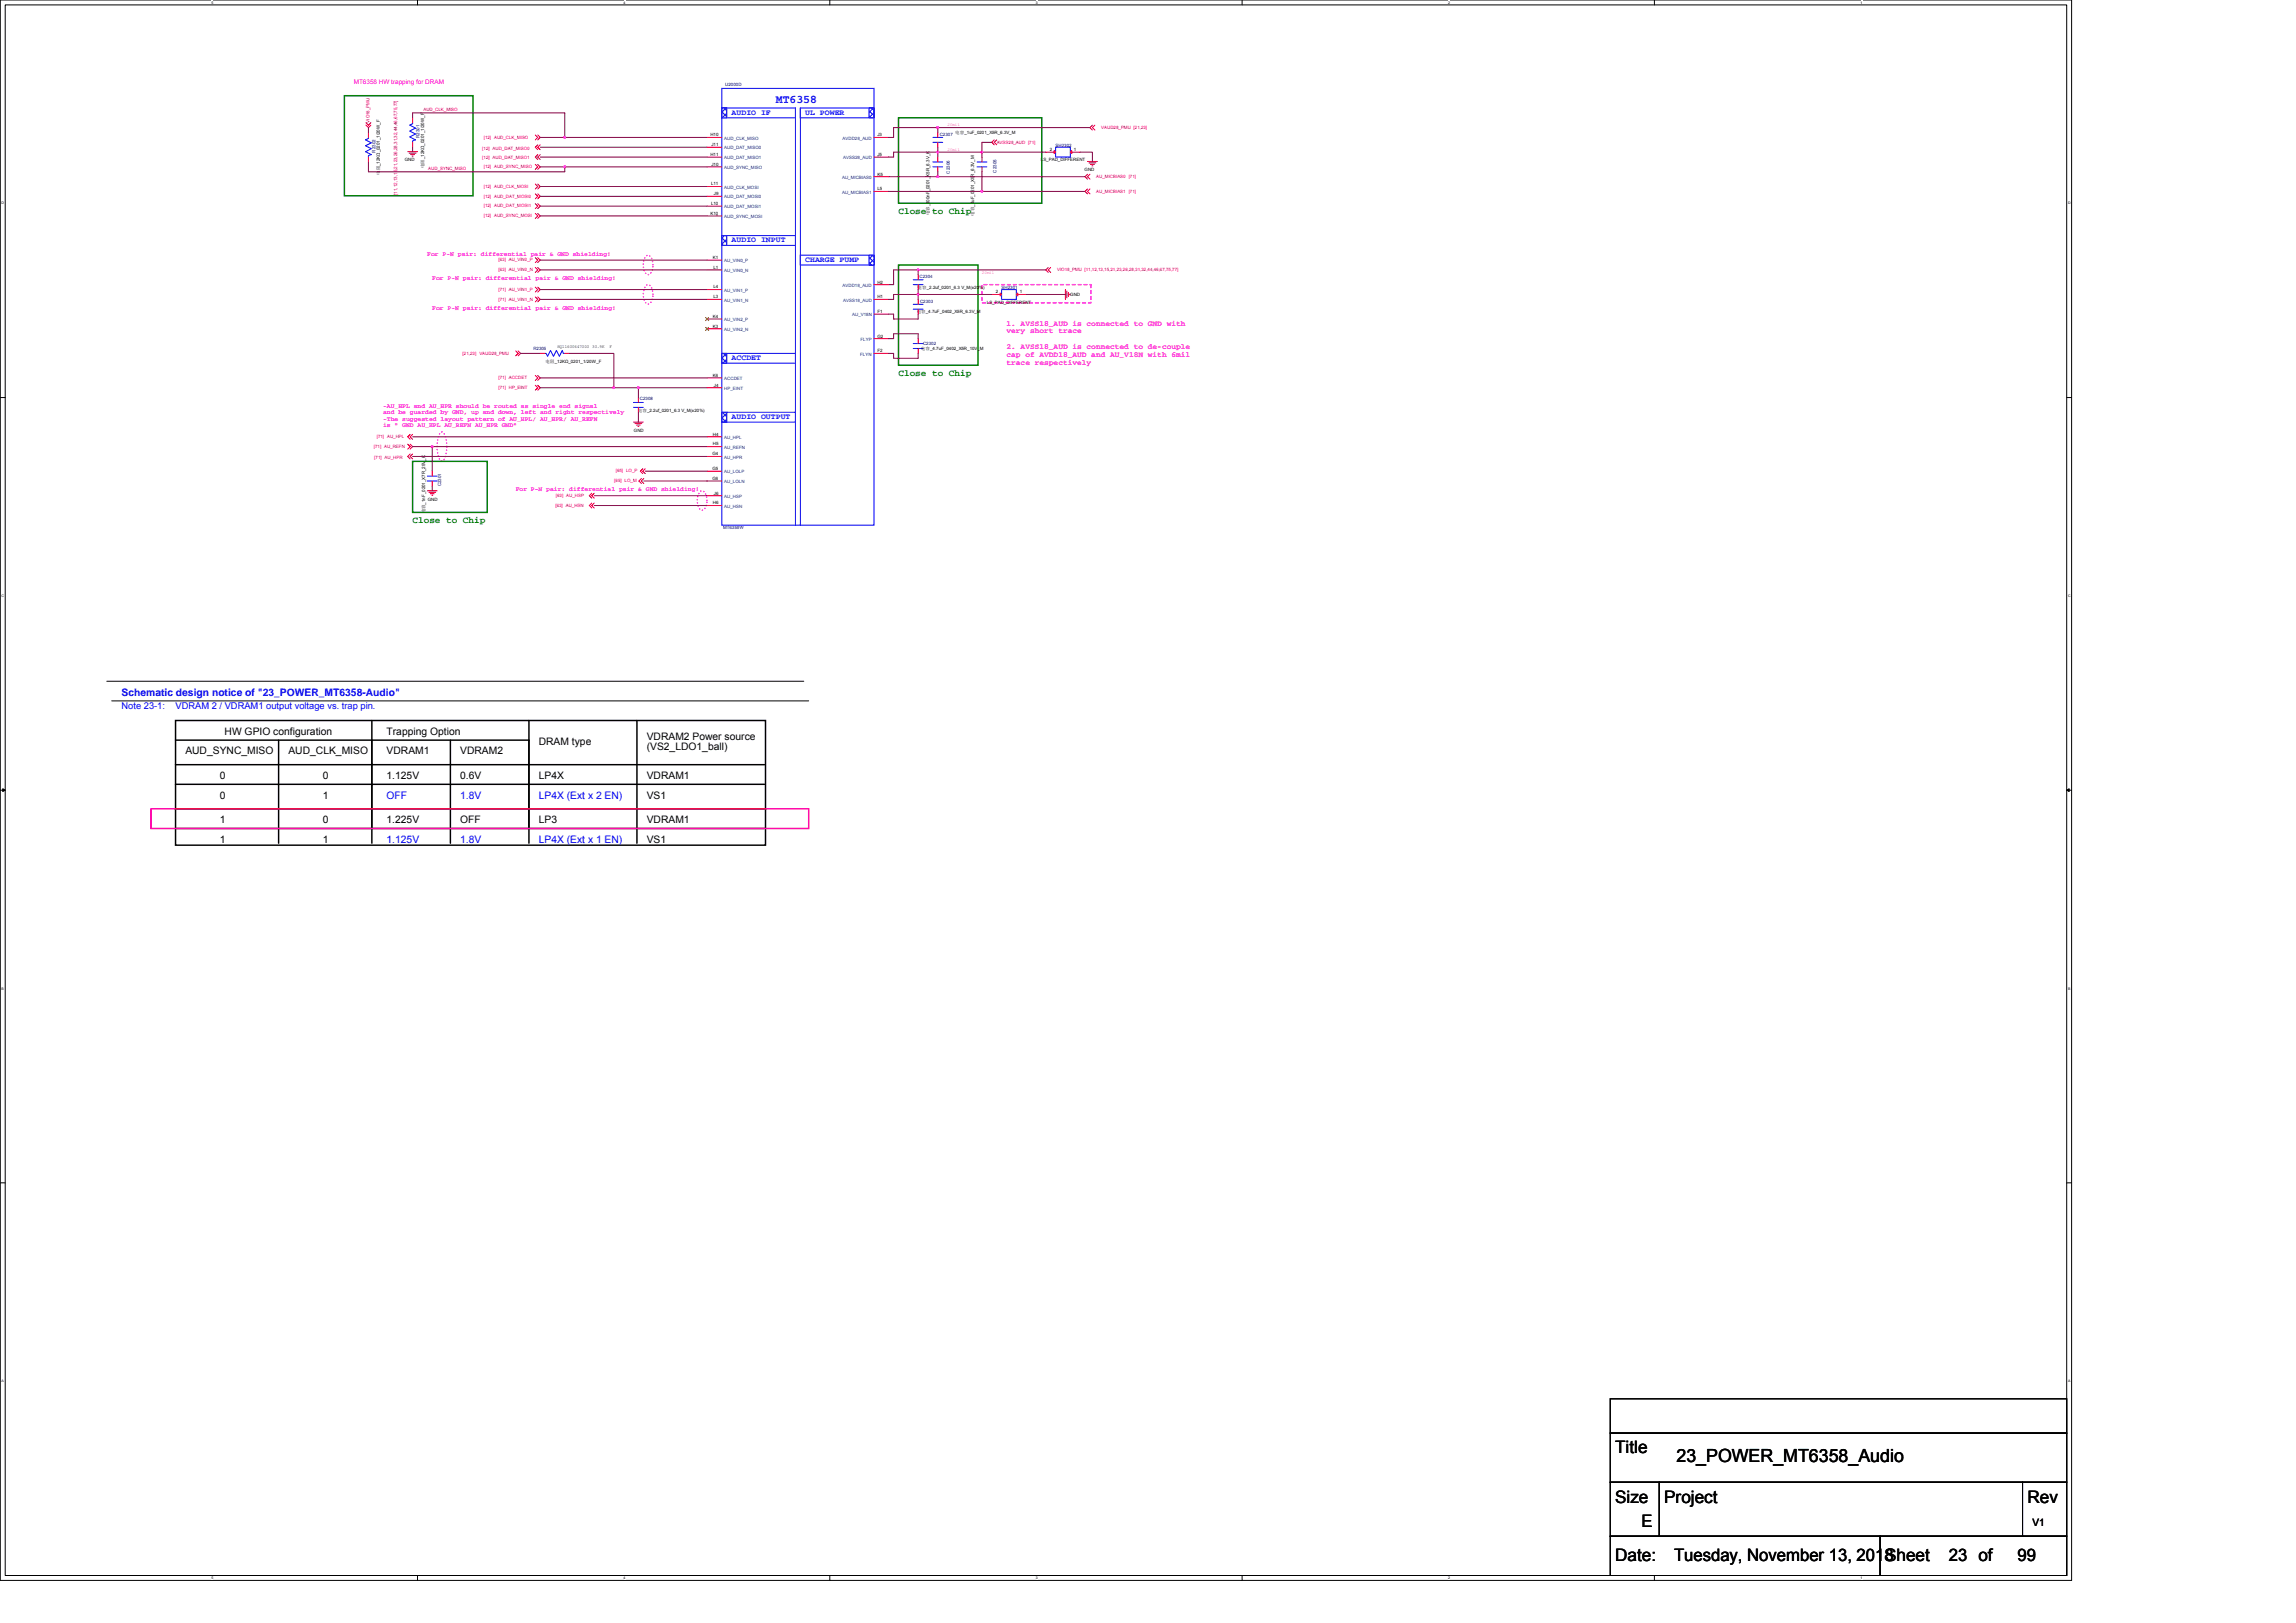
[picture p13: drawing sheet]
<svg xmlns="http://www.w3.org/2000/svg" width="297mm" height="210mm" viewBox="0 0 297 210" stroke-linecap="round" stroke-linejoin="round" font-family="sans-serif">
<defs><g id="words">
<text font-size="2.3" x="216.9" y="189.1">23_POWER_MT6358_Audio</text>
<g font-size="2.2">
<text x="209" y="188">Title</text>
<text x="209" y="194.4">Size</text>
<text x="212.4" y="197.6">E</text>
<text x="215.3" y="194.4">Project</text>
<text x="262.3" y="194.4">Rev</text>
<text x="209" y="202">Date:</text>
<text x="216.6" y="202">Tuesday, November 13, 2018</text>
<text x="243.9" y="202">Sheet</text>
<text x="252.1" y="202">23 of</text>
<text x="261" y="202">99</text>
</g>
<text font-size="1.5" fill="#00f" x="100.4" y="13.3">MT6358</text>
<g font-size="1.3" fill="#00f">
<text x="15.7" y="90">Schematic design notice of &quot;23_POWER_MT6358-Audio&quot;</text>
<text x="50" y="103.3">OFF</text>
<text x="59.5" y="103.3">1.8V</text>
<text x="69.7" y="103.3">LP4X (Ext x 2 EN)</text>
<text x="50" y="109">1.125V</text>
<text x="59.5" y="109">1.8V</text>
<text x="69.7" y="109">LP4X (Ext x 1 EN)</text>
</g>
<g font-size="1.3">
<text x="29.1" y="95.1">HW GPIO configuration</text>
<text x="50" y="95.1">Trapping Option</text>
<text x="83.7" y="95.7">VDRAM2 Power source</text>
<text x="24" y="97.6">AUD_SYNC_MISO</text>
<text x="28.4" y="100.8">0</text>
<text x="37.3" y="97.6">AUD_CLK_MISO</text>
<text x="41.8" y="100.8">0</text>
<text x="50" y="97.6">VDRAM1</text>
<text x="50" y="100.8">1.125V</text>
<text x="59.5" y="97.6">VDRAM2</text>
<text x="59.5" y="100.8">0.6V</text>
<text x="69.7" y="96.3">DRAM type</text>
<text x="69.7" y="100.8">LP4X</text>
<text x="83.7" y="97.1">(VS2_LDO1_ball)</text>
<text x="83.7" y="100.8">VDRAM1</text>
<text x="28.4" y="103.3">0</text>
<text x="28.4" y="106.5">1</text>
<text x="41.8" y="103.3">1</text>
<text x="41.8" y="106.5">0</text>
<text x="50" y="106.5">1.225V</text>
<text x="59.5" y="106.5">OFF</text>
<text x="69.7" y="106.5">LP3</text>
<text x="83.7" y="106.5">VDRAM1</text>
<text x="83.7" y="103.3">VS1</text>
<text x="28.4" y="109">1</text>
<text x="41.8" y="109">1</text>
<text x="83.7" y="109">VS1</text>
<text x="262.9" y="197.4">V1</text>
</g>
<g font-size="1.2" fill="#008000">
<text x="116.2" y="27.6">Close to Chip</text>
<text x="116.2" y="48.6">Close to Chip</text>
<text x="53.4" y="67.6">Close to Chip</text>
</g>
<g font-size="1.2" fill="#00f">
<text x="15.7" y="91.8">Note 23-1:</text>
<text x="22.7" y="91.8">VDRAM 2 / VDRAM1 output voltage vs. trap pin.</text>
</g>
<g font-size="1" fill="#00f">
<text x="94.7" y="14.8">AUDIO IF</text>
<text x="104.2" y="14.8">UL POWER</text>
<text x="94.7" y="31.3">AUDIO INPUT</text>
<text x="104.2" y="33.9">CHARGE PUMP</text>
<text x="94.7" y="46.6">ACCDET</text>
<text x="94.7" y="54.2">AUDIO OUTPUT</text>
</g>
<g font-size="1" fill="#f0f">
<text x="130.2" y="42.1">1. AVSS18_AUD is connected to GND with</text>
<text x="130.2" y="43.1">very short trace</text>
<text x="130.2" y="45.2">2. AVSS18_AUD is connected to de-couple</text>
<text x="130.2" y="46.2">cap of AVDD18_AUD and AU_V18N with 6mil</text>
<text x="130.2" y="47.2">trace respectively</text>
</g>
<g font-size=".8" fill="#f0f">
<text x="45.8" y="10.9">MT6358 HW trapping for DRAM</text>
<text x="55.3" y="33.1">For P-N pair: differential pair &amp; GND shielding!</text>
<text x="55.9" y="36.3">For P-N pair: differential pair &amp; GND shielding!</text>
<text x="55.9" y="40.1">For P-N pair: differential pair &amp; GND shielding!</text>
<text x="49.6" y="52.8">-AU_HPL and AU_HPR should be routed as single end signal</text>
<text x="49.6" y="53.6">and be guarded by GND, up and down, left and right respectively</text>
<text x="49.6" y="54.4">-The suggested layout pattern of AU_HPL/ AU_HPR/ AU_REFN</text>
<text x="49.6" y="55.3">is &quot; GND AU_HPL AU_REFN AU_HPR GND&quot;</text>
<text x="66.7" y="63.6">For P-N pair: differential pair &amp; GND shielding!</text>
</g>
<g font-size=".6" fill="#000080">
<text x="93.8" y="11.1">U2000D</text>
<text x="54.3" y="17.8" transform="rotate(-90 54.3 17.8)">R2301</text>
<text x="121.6" y="17.6">C2307</text>
<text x="48.6" y="19.7" transform="rotate(-90 48.6 19.7)">R2302</text>
<text x="122.9" y="22.5" transform="rotate(-90 122.9 22.5)">C2306</text>
<text x="128.9" y="22.3" transform="rotate(-90 128.9 22.3)">C2305</text>
<text x="136.6" y="19">SH2302</text>
<text x="119" y="35.9">C2304</text>
<text x="119" y="39.2">C2303</text>
<text x="129.6" y="37.4">SH2301</text>
<text x="69" y="45.3">R2305</text>
<text x="119.4" y="44.7">C2302</text>
<text x="82.8" y="51.8">C2308</text>
<text x="57.1" y="62.9" transform="rotate(-90 57.1 62.9)">C2301</text>
<text x="93.5" y="68.5">MT6358W</text>
</g>
<g font-size=".6" fill="#f00">
<text x="47.8" y="15.9" transform="rotate(-90 47.8 15.9)">VIO18_PMU</text>
<text x="54.8" y="14.4">AUD_CLK_MISO</text>
<text x="62.6" y="17.9">[12] AUD_CLK_MISO</text>
<text x="142.5" y="16.7">VAUD28_PMU [21,23]</text>
<text x="55.4" y="22">AUD_SYNC_MISO</text>
<text x="62.4" y="19.3">[12] AUD_DAT_MISO0</text>
<text x="62.4" y="20.6">[12] AUD_DAT_MISO1</text>
<text x="62.6" y="21.8">[12] AUD_SYNC_MISO</text>
<text x="128.9" y="18.6">AVSS28_AUD [71]</text>
<text x="141.8" y="23">AU_MICBIAS0 [71]</text>
<text x="51.4" y="25.2" transform="rotate(-90 51.4 25.2)">[11,12,13,15,21,23,26,28,31,32,44,46,67,75,77]</text>
<text x="62.6" y="28.1">[12] AUD_SYNC_MOSI</text>
<text x="62.6" y="24.3">[12] AUD_CLK_MOSI</text>
<text x="62.6" y="26.8">[12] AUD_DAT_MOSI1</text>
<text x="62.6" y="25.6">[12] AUD_DAT_MOSI0</text>
<text x="141.8" y="24.9">AU_MICBIAS1 [71]</text>
<text x="64.5" y="33.8">[63] AU_VIN0_P</text>
<text x="64.5" y="35.1">[63] AU_VIN0_N</text>
<text x="136.8" y="35.1">VIO18_PMU [11,12,13,15,21,23,26,28,31,32,44,46,67,75,77]</text>
<text x="64.5" y="38.9">[71] AU_VIN1_N</text>
<text x="64.5" y="37.6">[71] AU_VIN1_P</text>
<text x="59.9" y="45.9">[21,23] VAUD28_PMU</text>
<text x="64.5" y="49.1">[71] ACCDET</text>
<text x="64.5" y="50.3">[71] HP_EINT</text>
<text x="48.4" y="58">[71] AU_REFN</text>
<text x="48.4" y="59.4">[71] AU_HPR</text>
<text x="48.7" y="56.7">[71] AU_HPL</text>
<text x="71.9" y="65.6">[63] AU_HSN</text>
<text x="71.9" y="64.3">[63] AU_HSP</text>
<text x="79.5" y="62.3">[65] LO_M</text>
<text x="79.7" y="61.1">[65] LO_P</text>
</g>
<g font-size=".6">
<text x="91.9" y="17.6">H10</text>
<text x="113.5" y="17.6">J3</text>
<text x="123.6" y="17.4">电容_1uF_0201_X5R_6.3V_M</text>
<text x="49.1" y="22.6" transform="rotate(-90 49.1 22.6)">电阻_12KΩ_0201_1/20W_F</text>
<text x="52.4" y="20.8">GND</text>
<text x="54.9" y="21.7" transform="rotate(-90 54.9 21.7)">电阻_12KΩ_0201_1/20W_F</text>
<text x="91.9" y="20.2">H11</text>
<text x="92" y="24">L11</text>
<text x="92" y="18.9">J11</text>
<text x="92" y="21.4">J10</text>
<text x="113.5" y="20.2">J5</text>
<text x="113.5" y="22.7">K5</text>
<text x="134.7" y="20.9">LS_PAD_DIFFERENT</text>
<text x="135.8" y="19.5">2</text>
<text x="138.9" y="19.5">1</text>
<text x="140.3" y="22.1">GND</text>
<text x="91.9" y="27.8">K10</text>
<text x="92" y="26.5">L10</text>
<text x="92.3" y="25.3">J9</text>
<text x="113.5" y="24.6">L5</text>
<text x="120.3" y="27.9" transform="rotate(-90 120.3 27.9)">电容_100nF_0201_X5R_6.3V_K</text>
<text x="126" y="27.9" transform="rotate(-90 126 27.9)">电容_1uF_0201_X5R_6.3V_M</text>
<text x="92.2" y="33.5">K1</text>
<text x="92.3" y="34.8">L1</text>
<text x="92.2" y="41.1">K4</text>
<text x="92.3" y="37.3">L4</text>
<text x="92.3" y="38.6">L3</text>
<text x="113.5" y="40.5">F1</text>
<text x="113.5" y="36.7">H2</text>
<text x="113.5" y="38.6">H1</text>
<text x="118.6" y="40.6">电容_4.7uF_0402_X5R_6.3V_M</text>
<text x="118.7" y="37.4">电容_2.2uf_0201_6.3 V_M(±20%)</text>
<text x="127.7" y="39.3">LS_PAD_DIFFERENT</text>
<text x="128.8" y="38">2</text>
<text x="131.9" y="38">1</text>
<text x="138.5" y="38.3">GND</text>
<text x="70.6" y="47">电阻_12KΩ_0201_1/20W_F</text>
<text x="72.1" y="45">HQ11600647000</text>
<text x="76.6" y="45">30.9K</text>
<text x="78.8" y="45">F</text>
<text x="92.2" y="42.4">K3</text>
<text x="113.5" y="43.7">G2</text>
<text x="113.5" y="45.6">F2</text>
<text x="119.1" y="45.3">电容_4.7uF_0402_X5R_10V_M</text>
<text x="82.5" y="53.3">电容_2.2uf_0201_6.3 V_M(±20%)</text>
<text x="92.2" y="48.7">K6</text>
<text x="92.3" y="50">J4</text>
<text x="82" y="55.9">GND</text>
<text x="92.2" y="58.9">G4</text>
<text x="92.2" y="56.4">H4</text>
<text x="92.2" y="57.6">H5</text>
<text x="55.3" y="64.8">GND</text>
<text x="92.2" y="60.8">G5</text>
<text x="92.2" y="62.1">G6</text>
<text x="92.2" y="65.3">H6</text>
<text x="92.3" y="64">J6</text>
<text x="55" y="66.4" transform="rotate(-90 55 66.4)">电容_1nF_0201_X7R_25V_K</text>
</g>
<g font-size=".6" fill="#f0f">
<text x="122.6" y="16.4">20mil</text>
<text x="122.6" y="19.5">20mil</text>
<text x="127" y="35.4">20mil</text>
</g>
<g font-size=".6" fill="#004080">
<text x="93.7" y="19.3">AUD_DAT_MISO0</text>
<text x="93.7" y="20.6">AUD_DAT_MISO1</text>
<text x="93.7" y="18.1">AUD_CLK_MISO</text>
<text x="93.7" y="21.9">AUD_SYNC_MISO</text>
<text x="108.9" y="23.1">AU_MICBIAS0</text>
<text x="109" y="18.1">AVDD28_AUD</text>
<text x="109.1" y="20.6">AVSS28_AUD</text>
<text x="93.7" y="26.9">AUD_DAT_MOSI1</text>
<text x="93.7" y="24.4">AUD_CLK_MOSI</text>
<text x="93.7" y="25.7">AUD_DAT_MOSI0</text>
<text x="93.7" y="28.2">AUD_SYNC_MOSI</text>
<text x="108.9" y="25">AU_MICBIAS1</text>
<text x="93.7" y="33.9">AU_VIN0_P</text>
<text x="93.7" y="35.2">AU_VIN0_N</text>
<text x="93.7" y="37.7">AU_VIN1_P</text>
<text x="93.7" y="41.6">AU_VIN2_P</text>
<text x="93.7" y="39">AU_VIN1_N</text>
<text x="109" y="37.1">AVDD18_AUD</text>
<text x="109.1" y="39">AVSS18_AUD</text>
<text x="110.3" y="40.9">AU_V18N</text>
<text x="93.7" y="42.8">AU_VIN2_N</text>
<text x="111.3" y="46">FLYN</text>
<text x="111.3" y="44.1">FLYP</text>
<text x="93.7" y="50.4">HP_EINT</text>
<text x="93.7" y="49.2">ACCDET</text>
<text x="93.7" y="56.8">AU_HPL</text>
<text x="93.7" y="59.3">AU_HPR</text>
<text x="93.7" y="58.1">AU_REFN</text>
<text x="93.7" y="61.2">AU_LOLP</text>
<text x="93.7" y="62.5">AU_LOLN</text>
<text x="93.7" y="64.4">AU_HSP</text>
<text x="93.7" y="65.7">AU_HSN</text>
</g>
<g font-size=".5">
<text x="27.3" y=".5">5</text>
<text x="80.7" y=".5">4</text>
<text x="134" y=".5">3</text>
<text x="187.4" y=".5">2</text>
<text x="240.7" y=".5">1</text>
<text x=".2" y="26.4">D</text>
<text x="267.5" y="26.4">D</text>
<text x=".2" y="77.2">C</text>
<text x="267.5" y="77.2">C</text>
<text x=".2" y="128">B</text>
<text x="267.5" y="128">B</text>
<text x=".2" y="178.8">A</text>
<text x="267.5" y="178.8">A</text>
<text x="27.3" y="204.3">5</text>
<text x="80.7" y="204.3">4</text>
<text x="134" y="204.3">3</text>
<text x="187.4" y="204.3">2</text>
<text x="240.7" y="204.3">1</text>
</g>
</g></defs>
<path d="M0 0h268v204.5h-268zM.7 .6h266.7v203.2h-266.7z" fill="none" stroke="#000" stroke-width=".13"/>
<g fill="#fff">
<path d="M27.3 .1h.3v.5h-.3z"/>
<path d="M27.3 203.9h.3v.5h-.3z"/>
</g>
<path d="M54 0v.6M54 203.8v.7" fill="none" stroke="#000" stroke-width=".13"/>
<g fill="#fff">
<path d="M80.7 .1h.2v.5h-.2z"/>
<path d="M80.7 203.9h.2v.5h-.2z"/>
</g>
<path d="M107.4 0v.6M107.4 203.8v.7" fill="none" stroke="#000" stroke-width=".13"/>
<g fill="#fff">
<path d="M134 .1h.3v.5h-.3z"/>
<path d="M134 203.9h.3v.5h-.3z"/>
</g>
<path d="M160.7 0v.6M160.7 203.8v.7" fill="none" stroke="#000" stroke-width=".13"/>
<g fill="#fff">
<path d="M187.4 .1h.2v.5h-.2z"/>
<path d="M187.4 203.9h.2v.5h-.2z"/>
</g>
<path d="M214 0v.6M214 203.8v.7" fill="none" stroke="#000" stroke-width=".13"/>
<g fill="#fff">
<path d="M240.7 .1h.3v.5h-.3z"/>
<path d="M240.7 203.9h.3v.5h-.3z"/>
<path d="M.2 26h.3v.5h-.3z"/>
<path d="M267.5 26h.4v.5h-.4z"/>
<path d="M.2 76.8h.3v.5h-.3z"/>
<path d="M267.5 76.8h.4v.5h-.4z"/>
</g>
<path d="M0 51.4h.7M267.4 51.4h.6" fill="none" stroke="#000" stroke-width=".13"/>
<g fill="#fff">
<path d="M.2 127.6h.3v.5h-.3z"/>
<path d="M267.5 127.6h.3v.5h-.3z"/>
</g>
<path d="M0 102.2h.7M267.4 102.2h.6" fill="none" stroke="#000" stroke-width=".13"/>
<path d="M.4 102l.3 .2-.3 .2zM267.4 102.2l.3-.2v.4z" fill="#000" stroke="#000" stroke-width=".13"/>
<g fill="#fff">
<path d="M.2 178.4h.3v.5h-.3z"/>
<path d="M267.5 178.4h.3v.5h-.3z"/>
</g>
<path d="M13.8 88.1h90.2M14.5 90.7h90.1M0 153h.7M267.4 153h.6M208.3 191.8h6.4v7h-6.4zM208.3 198.8h34.9v5h-34.9zM208.3 185.4h59.1v6.4h-59.1zM208.3 181h59.1v4.4h-59.1zM214.7 191.8h47v7h-47zM243.2 198.8h24.2v5h-24.2zM261.7 191.8h5.7v7h-5.7z" fill="none" stroke="#000" stroke-width=".13"/>
<path d="M83.6 33.1l.2-.1a1.12 1.12 0 0 1 .7 1.3 1.15 1.15 0 0 1-.7 1.2 1.15 1.15 0 0 1-.6-1.2l.1-.5zM83.6 36.9l.2-.1a1.12 1.12 0 0 1 .7 1.3 1.15 1.15 0 0 1-.7 1.2 1.15 1.15 0 0 1-.6-1.2l.1-.5zM57 56l.2-.1a1.37 1.37 0 0 1 .6 1.3 3.8 3.8 0 0 1-.4 2.4l-.2 .1a1.39 1.39 0 0 1-.6-1.3 3.9 3.9 0 0 1 .4-2.4zM90.6 63.6l.2-.1a1.12 1.12 0 0 1 .7 1.2 1.15 1.15 0 0 1-.7 1.3 1.15 1.15 0 0 1-.6-1.3l.1-.4z" fill="none" stroke="#f0f" stroke-width=".19" stroke-dasharray="0 .4"/>
<path d="M127 36.8h14.1v2.4h-14.1z" fill="none" stroke="#f0f" stroke-width=".19" stroke-dasharray=".4 .4"/>
<path d="M44.6 12.4h16.6v12.9h-16.6zM116.2 15.2h18.6v11.1h-18.6zM116.2 34.3h10.3v12.9h-10.3zM53.4 59.7h9.6v6.6h-9.6z" fill="none" stroke="#008000" stroke-width=".19"/>
<path d="M22.7 93.2h76.3v16.1h-76.3zM22.7 95.8h45.7v13.3M22.7 98.9h76.2M36 95.8v13.3M48.1 95.8v13.3M48.1 93.2v14M58.3 95.8v13.3M68.4 93.2v14M82.4 93.2v15.9M22.7 101.5h76.2M22.7 104.6h76.2M22.7 107.2h76.2" fill="none" stroke="#000" stroke-width=".19"/>
<path d="M19.5 104.6h85.1v2.6h-85.1z" fill="none" stroke="#ff0080" stroke-width=".19"/>
<g fill="none" stroke="#f00" stroke-width=".13">
<path d="M47.3 16.2l.4 .3 .3-.3M47.3 15.9l.4 .3 .3-.3M47.7 17.1v.7M52.7 19.6h1.3M52.9 19.8h.9M53.4 15.2v.7M53.4 18.4v.6M69.3 17.5l.3 .3-.3 .3M69.6 18.7l-.3 .3 .3 .4M69.6 17.5l.3 .3-.3 .3M69.9 18.7l-.3 .3 .3 .4M121.3 17.1v.7"/>
<path d="M121.3 18.4v.6M128.6 18.1l-.3 .3 .3 .3M128.9 18.1l-.3 .3 .3 .3M135.3 19.7h1.3M138.5 19.7h1.2M141.3 16.2l-.3 .3 .3 .3M141.6 16.2l-.3 .3 .3 .3M47.7 20.3v.7M53.1 20h.5M53.3 20.2h.1M69.3 27.6l.3 .3-.3 .4M69.3 23.8l.3 .3-.3 .3"/>
<path d="M69.3 26.4l.3 .3-.3 .3M69.3 25.1l.3 .3-.3 .3M69.3 21.3l.3 .3-.3 .3M69.3 38.4l.3 .3-.3 .4M69.3 37.1l.3 .4-.3 .3M69.3 33.3l.3 .4-.3 .3M69.3 34.6l.3 .3-.3 .3M69.6 27.6l.3 .3-.3 .4M69.6 23.8l.3 .3-.3 .3M69.6 26.4l.3 .3-.3 .3M69.6 25.1l.3 .3-.3 .3M69.6 20l-.3 .3 .3 .3"/>
<path d="M69.6 21.3l.3 .3-.3 .3M69.6 38.4l.3 .3-.3 .4M69.6 37.1l.3 .4-.3 .3M69.6 33.3l.3 .4-.3 .3M69.6 34.6l.3 .3-.3 .3M69.9 20l-.3 .3 .3 .3M118.8 36.8v.7M118.8 35.6v.6M121.3 21.6v.6M121.3 20.3v.7M127 20.3v.7M127 21.6v.6"/>
<path d="M128.3 38.1h1.3M131.5 38.1h1.3M135.6 34.6l-.3 .3 .3 .3M135.9 34.6l-.3 .3 .3 .3M137.8 37.5v1.2M138 37.7v.8M138.2 37.8v.6M138.4 38v.2M140.7 20.9h1.3M140.7 22.5l-.3 .4 .3 .3M140.7 24.4l-.3 .4 .3 .3M140.9 21.1h.9"/>
<path d="M141 22.5l-.3 .4 .3 .3M141 24.4l-.3 .4 .3 .3M141.1 21.3h.5M141.3 21.5h.1M52.7 57.5l.4 .3-.4 .3M53.1 57.5l.3 .3-.3 .3M53.1 56.2l-.4 .3 .4 .3M53.1 58.7l-.4 .4 .4 .3M53.4 56.2l-.3 .3 .3 .3M53.4 58.7l-.3 .4 .3 .3M66.7 45.4l.3 .3-.3 .3M67 45.4l.3 .3-.3 .3"/>
<path d="M69.3 48.6l.3 .3-.3 .3M69.3 49.8l.3 .4-.3 .3M69.6 48.6l.3 .3-.3 .3M69.6 49.8l.3 .4-.3 .3M69.9 45.7h.6M73.1 45.7h.6M82 54.6h1.2M82.1 54.8h.9M82.3 55h.5M82.5 55.2h.2M82.6 52.7v.6M82.6 51.4v.7"/>
<path d="M55.3 63.5h1.3M55.5 63.7h.9M55.7 63.9h.5M55.9 64.1h.1M55.9 61v.6M55.9 62.2v.7M76.6 63.8l-.4 .3 .4 .4M76.6 65.1l-.4 .3 .4 .3M76.9 63.8l-.3 .3 .3 .4M76.9 65.1l-.3 .3 .3 .3M83 61.9l-.3 .3 .3 .3M83.2 60.6l-.4 .4 .4 .3"/>
<path d="M83.3 61.9l-.3 .3 .3 .3M83.5 60.6l-.3 .4 .3 .3"/>
</g>
<g fill="none" stroke="#00f" stroke-width=".13">
<path d="M47.7 17.8h.1M47.7 17.8v.1l-.4 .2 .7 .4-.7 .4 .7 .3-.7 .4 .7 .4-.3 .1v.2M53.4 18.4h.1M53.4 15.9h.1M53.4 15.9v.1l-.4 .2 .8 .4-.8 .4 .8 .3-.8 .4 .8 .4-.4 .1v.2M93.4 14h9.5v1.2h-9.5zM102.9 14v53.9M120.7 17.8h1.3M120.7 18.4h1.3M121.3 17.8h.1M121.3 18.4h.1M136.6 19.7h.1"/>
<path d="M136.6 19h1.9v1.3h-1.9zM138.5 19.7h.1M47.7 20.3h.1M118.1 36.8h1.3M118.1 36.2h1.3M118.8 36.8h.1M118.8 36.2h.1M120.7 21.6h1.3M120.7 21h1.3M121.3 21.6h.1M121.3 21h.1M126.4 21h1.3"/>
<path d="M126.4 21.6h1.3M127 21h.1M127 21.6h.1M129.6 38.1h.1M129.6 37.5h1.9v1.2h-1.9zM131.5 38.1h.1M70.5 45.7h.1M70.5 45.7h.2l.1 .4 .4-.8 .4 .8 .4-.8 .4 .8 .3-.8 .2 .4h.2M73.1 45.7h.1M82 52.7h1.2M82 52.1h1.2M82.6 52.7h.1"/>
<path d="M82.6 52.1h.1M55.3 61.6h1.3M55.3 62.2h1.3M55.9 61.6h.1M55.9 62.2h.1"/>
</g>
<g fill="#f00" stroke="#f00" stroke-width=".13">
<path d="M131.5 38.1l.2-.2v.4z"/>
<path d="M129.4 37.9l.2 .2-.2 .2z"/>
<path d="M138.5 19.7l.2-.2v.4z"/>
<path d="M136.4 19.5l.2 .2-.2 .2z"/>
</g>
<path d="M112.4 14h.7v1.2h-.7z" fill="#fff"/>
<path d="M112.4 14h.7v1.2h-.7z" fill-rule="evenodd" fill="#00f" stroke="#00f" stroke-width=".13"/>
<path d="M93.4 14h.6v1.2h-.6z" fill="#fff"/>
<path d="M93.4 14h.6v1.2h-.6z" fill-rule="evenodd" fill="#00f" stroke="#00f" stroke-width=".13"/>
<path d="M93.4 11.4h19.7v56.5h-19.7zM103.5 14h9.6v1.2h-9.6zM103.5 14v53.9M103.5 33h9.6v1.3h-9.6z" fill="none" stroke="#00f" stroke-width=".13"/>
<path d="M112.4 33h.7v1.3h-.7z" fill="#fff"/>
<path d="M112.4 33h.7v1.3h-.7z" fill-rule="evenodd" fill="#00f" stroke="#00f" stroke-width=".13"/>
<path d="M93.4 30.5h.6v1.2h-.6z" fill="#fff"/>
<path d="M93.4 30.5h.6v1.2h-.6z" fill-rule="evenodd" fill="#00f" stroke="#00f" stroke-width=".13"/>
<path d="M93.4 30.5h9.5v1.2h-9.5z" fill="none" stroke="#00f" stroke-width=".13"/>
<path d="M93.4 45.7h.6v1.3h-.6z" fill="#fff"/>
<path d="M93.4 45.7h.6v1.3h-.6z" fill-rule="evenodd" fill="#00f" stroke="#00f" stroke-width=".13"/>
<path d="M93.4 45.7h9.5v1.3h-9.5z" fill="none" stroke="#00f" stroke-width=".13"/>
<path d="M93.4 53.3h.6v1.3h-.6z" fill="#fff"/>
<path d="M93.4 53.3h.6v1.3h-.6z" fill-rule="evenodd" fill="#00f" stroke="#00f" stroke-width=".13"/>
<path d="M118.1 39.4h1.3M118.8 39.4h.1M93.4 53.3h9.5v1.3h-9.5zM118.1 44.4h1.3M118.1 45.1h1.3M118.1 40h1.3M118.8 44.4h.1M118.8 45.1h.1M118.8 40h.1" fill="none" stroke="#00f" stroke-width=".13"/>
<g fill="none" stroke="#f00" stroke-width=".13">
<path d="M91.5 19h1.9M91.5 17.8h1.9M113.1 17.8h1.9M91.5 26.7h1.9M91.5 24.1h1.9M91.5 25.4h1.9M91.5 20.3h1.9M91.5 27.9h1.9M91.5 21.6h1.9M91.5 37.5h1.9M91.5 33.7h1.9M91.5 38.7h1.9"/>
<path d="M91.5 34.9h1.9M113.1 36.8h1.9M113.1 38.7h1.9M113.1 20.3h1.9M113.1 22.9h1.9M113.1 24.8h1.9M118.8 38.7v.7M91.5 41.3h1.9M91.5 42.5h1.9M91.5 50.2h1.9M91.5 48.9h1.9M91.5 56.5h1.9"/>
<path d="M91.5 59.1h1.9M91.5 57.8h1.9M113.1 40.6h1.9M113.1 43.8h1.9M113.1 45.7h1.9M118.8 43.8v.6M118.8 45.1v.6M118.8 40v.6M91.5 61h1.9M91.5 62.2h1.9M91.5 64.1h1.9M91.5 65.4h1.9"/>
</g>
<path d="M91.3 41.1l.4 .4M91.3 42.4l.4 .4M91.7 41.1l-.4 .4M91.7 42.4l-.4 .4" fill="none" stroke="#804000" stroke-width=".13"/>
<g fill="none" stroke="#800040" stroke-width=".13">
<path d="M47.7 16.5v.6M53.4 15.2v-.6h19.7v3.2M53.4 19v.6M69.9 19h21.6M69.9 17.8h3.2M73.1 17.8h18.4M121.3 16.5h19.7M121.3 19v1.3M121.3 16.5h-5.7v1.3h-.6M121.3 16.5v.6M127 19.7h8.3M127 19.7h-11.4v.6h-.6"/>
<path d="M127 19.7v.6M128.3 18.4h-1.3v1.3M139.7 19.7h1.6v1.2M47.7 21v1.2h25.4v-.6M69.9 27.9h21.6M69.9 25.4h21.6M69.9 26.7h21.6M69.9 24.1h21.6M69.9 21.6h3.2M69.9 33.7h21.6M69.9 34.9h21.6M69.9 37.5h21.6"/>
<path d="M69.9 38.7h21.6M69.9 20.3h21.6M73.1 21.6h18.4M115 24.8h12M115 22.9h6.3M118.8 34.9h16.5M118.8 34.9h-3.2v1.9h-.6M118.8 38.1h-3.2v.6h-.6M118.8 38.1h9.5M118.8 37.5v.6M118.8 38.1v.6M118.8 34.9v.7"/>
<path d="M121.3 22.9h19.1M121.3 22.2v.7M127 24.8h13.4M127 22.2v2.6M132.8 38.1h5M53.4 57.8h2.5M53.4 59.1h38.1M53.4 56.5h38.1M55.9 57.8h35.6M55.9 57.8v3.2M67.3 45.7h2.6M69.9 50.2h9.5"/>
<path d="M69.9 48.9h21.6M73.7 45.7h5.7v4.5h3.2M82.6 53.3v1.3M91.5 50.2h-8.9v1.2M115 45.7h.6v.7h3.2v-.7M115 43.8h.6v-.6h3.2v.6M115 40.6h.6v.7h3.2v-.7M55.9 62.9v.6M76.9 65.4h14.6M76.9 64.1h14.6M83.3 62.2h8.2M83.5 61h8"/>
</g>
<g fill="#f0f" stroke="#f0f" stroke-width=".13">
<path d="M55.8 57.7h.2v.2h-.2z" fill-rule="evenodd"/>
<path d="M79.3 50.1h.2v.1h-.2z" fill-rule="evenodd"/>
<path d="M121.2 22.8h.2v.1h-.2z" fill-rule="evenodd"/>
<path d="M126.9 19.6h.2v.2h-.2z" fill-rule="evenodd"/>
<path d="M121.2 19.6h.2v.2h-.2z" fill-rule="evenodd"/>
<path d="M126.9 24.7h.2v.1h-.2z" fill-rule="evenodd"/>
<path d="M118.7 34.8h.2v.2h-.2z" fill-rule="evenodd"/>
<path d="M118.7 38h.2v.2h-.2z" fill-rule="evenodd"/>
<path d="M121.2 16.4h.2v.2h-.2z" fill-rule="evenodd"/>
<path d="M73 17.7h.1v.1h-.1z" fill-rule="evenodd"/>
<path d="M73 21.5h.1v.2h-.1z" fill-rule="evenodd"/>
<path d="M82.5 50.1h.2v.1h-.2z" fill-rule="evenodd"/>
<path d="M55.8 57.7h.2v.2h-.2z" fill-rule="evenodd"/>
<path d="M79.3 50.1h.2v.1h-.2z" fill-rule="evenodd"/>
<path d="M121.2 22.8h.2v.1h-.2z" fill-rule="evenodd"/>
<path d="M126.9 19.6h.2v.2h-.2z" fill-rule="evenodd"/>
<path d="M121.2 19.6h.2v.2h-.2z" fill-rule="evenodd"/>
<path d="M126.9 24.7h.2v.1h-.2z" fill-rule="evenodd"/>
<path d="M118.7 34.8h.2v.2h-.2z" fill-rule="evenodd"/>
<path d="M118.7 38h.2v.2h-.2z" fill-rule="evenodd"/>
<path d="M121.2 16.4h.2v.2h-.2z" fill-rule="evenodd"/>
<path d="M73 17.7h.1v.1h-.1z" fill-rule="evenodd"/>
<path d="M73 21.5h.1v.2h-.1z" fill-rule="evenodd"/>
<path d="M82.5 50.1h.2v.1h-.2z" fill-rule="evenodd"/>
</g>
<circle cx="231.6" cy="8.2" r="2.91" fill="#fff"/>
<use href="#words"/>
</svg>
